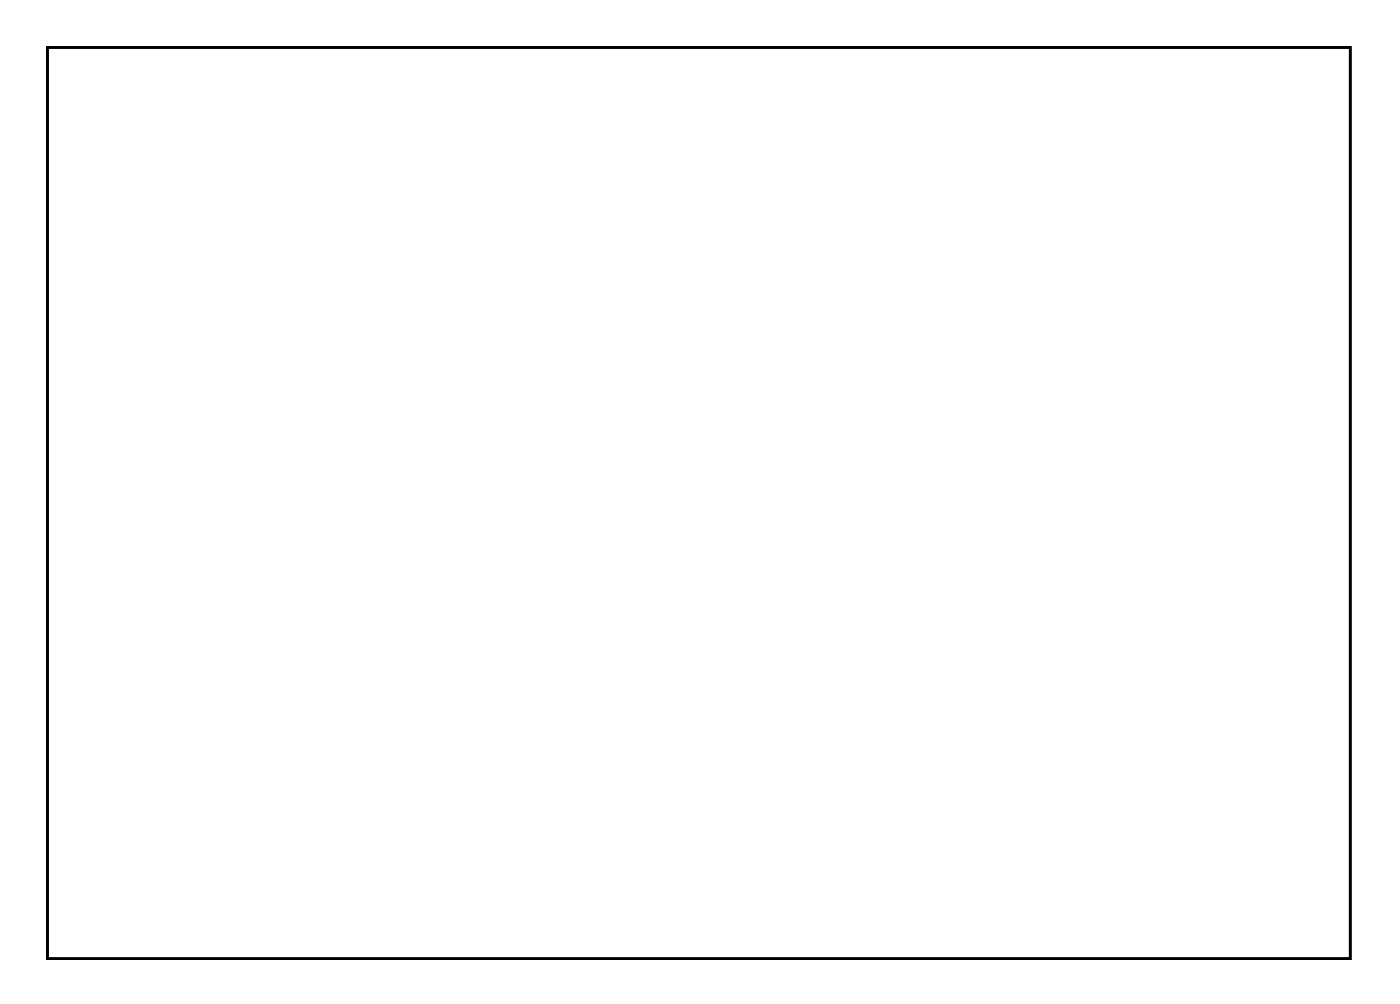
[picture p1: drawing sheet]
<svg xmlns="http://www.w3.org/2000/svg" width="107mm" height="77mm" viewBox="0 0 107 77" stroke-linecap="round" stroke-linejoin="round" font-family="sans-serif">
<path d="M3.6 3.6h99.8v69.8h-99.8z" fill="none" stroke="#000" stroke-width=".2"/>
<path d="M3.6 3.6h99.8v69.8h-99.8zM3.6 3.6v69.8h99.8v-69.8z" fill="#000"/>
<circle cx="20.9" cy="67.1" r="1.5" fill="#fff"/>
<circle cx="20.9" cy="67.1" r="1.5" fill="none" stroke="#fff" stroke-width=".76" stroke-linecap="butt"/>
<circle cx="22.3" cy="55.9" r=".8" fill="#fff"/>
<circle cx="22.3" cy="55.9" r=".8" fill="none" stroke="#fff" stroke-width=".85" stroke-linecap="butt"/>
<circle cx="20.9" cy="48" r="1.5" fill="#fff"/>
<circle cx="20.9" cy="48" r="1.5" fill="none" stroke="#fff" stroke-width=".76" stroke-linecap="butt"/>
<circle cx="37.5" cy="47.4" r=".69" fill="#fff"/>
<circle cx="37.5" cy="47.4" r=".69" fill="none" stroke="#fff" stroke-width=".64" stroke-linecap="butt"/>
<circle cx="37.5" cy="49.9" r=".69" fill="#fff"/>
<circle cx="37.5" cy="49.9" r=".69" fill="none" stroke="#fff" stroke-width=".64" stroke-linecap="butt"/>
<circle cx="37.5" cy="52.5" r=".69" fill="#fff"/>
<circle cx="37.5" cy="52.5" r=".69" fill="none" stroke="#fff" stroke-width=".64" stroke-linecap="butt"/>
<circle cx="37.5" cy="55" r=".69" fill="#fff"/>
<circle cx="37.5" cy="55" r=".69" fill="none" stroke="#fff" stroke-width=".64" stroke-linecap="butt"/>
<circle cx="37.5" cy="57.6" r=".69" fill="#fff"/>
<circle cx="37.5" cy="57.6" r=".69" fill="none" stroke="#fff" stroke-width=".64" stroke-linecap="butt"/>
<circle cx="37.5" cy="60.1" r=".69" fill="#fff"/>
<circle cx="37.5" cy="60.1" r=".69" fill="none" stroke="#fff" stroke-width=".64" stroke-linecap="butt"/>
<circle cx="37.5" cy="62.6" r=".69" fill="#fff"/>
<circle cx="37.5" cy="62.6" r=".69" fill="none" stroke="#fff" stroke-width=".64" stroke-linecap="butt"/>
<circle cx="37.5" cy="65.2" r=".69" fill="#fff"/>
<circle cx="37.5" cy="65.2" r=".69" fill="none" stroke="#fff" stroke-width=".64" stroke-linecap="butt"/>
<circle cx="37.5" cy="67.7" r=".69" fill="#fff"/>
<circle cx="37.5" cy="67.7" r=".69" fill="none" stroke="#fff" stroke-width=".64" stroke-linecap="butt"/>
<circle cx="22.3" cy="59.4" r=".8" fill="#fff"/>
<circle cx="22.3" cy="59.4" r=".8" fill="none" stroke="#fff" stroke-width=".85" stroke-linecap="butt"/>
<circle cx="19.7" cy="32.2" r=".74" fill="#fff"/>
<circle cx="19.7" cy="32.2" r=".74" fill="none" stroke="#fff" stroke-width=".76" stroke-linecap="butt"/>
<circle cx="22.3" cy="32.2" r=".74" fill="#fff"/>
<circle cx="22.3" cy="32.2" r=".74" fill="none" stroke="#fff" stroke-width=".76" stroke-linecap="butt"/>
<circle cx="24.8" cy="32.2" r=".74" fill="#fff"/>
<circle cx="24.8" cy="32.2" r=".74" fill="none" stroke="#fff" stroke-width=".76" stroke-linecap="butt"/>
<circle cx="27.4" cy="32.2" r=".74" fill="#fff"/>
<circle cx="27.4" cy="32.2" r=".74" fill="none" stroke="#fff" stroke-width=".76" stroke-linecap="butt"/>
<circle cx="78.1" cy="67.7" r=".74" fill="#fff"/>
<circle cx="78.1" cy="67.7" r=".74" fill="none" stroke="#fff" stroke-width=".76" stroke-linecap="butt"/>
<circle cx="78.1" cy="65.1" r=".74" fill="#fff"/>
<circle cx="78.1" cy="65.1" r=".74" fill="none" stroke="#fff" stroke-width=".76" stroke-linecap="butt"/>
<circle cx="78.1" cy="62.6" r=".74" fill="#fff"/>
<circle cx="78.1" cy="62.6" r=".74" fill="none" stroke="#fff" stroke-width=".76" stroke-linecap="butt"/>
<circle cx="65.4" cy="11.8" r=".74" fill="#fff"/>
<circle cx="65.4" cy="11.8" r=".74" fill="none" stroke="#fff" stroke-width=".76" stroke-linecap="butt"/>
<circle cx="67.9" cy="11.8" r=".74" fill="#fff"/>
<circle cx="67.9" cy="11.8" r=".74" fill="none" stroke="#fff" stroke-width=".76" stroke-linecap="butt"/>
<circle cx="70.5" cy="11.8" r=".74" fill="#fff"/>
<circle cx="70.5" cy="11.8" r=".74" fill="none" stroke="#fff" stroke-width=".76" stroke-linecap="butt"/>
<circle cx="73" cy="11.8" r=".74" fill="#fff"/>
<circle cx="73" cy="11.8" r=".74" fill="none" stroke="#fff" stroke-width=".76" stroke-linecap="butt"/>
<path d="M74.8 11h1.5v1.5h-1.5z" fill="#fff"/>
<path d="M74.8 11h1.5v1.5h-1.5z" fill="none" stroke="#fff" stroke-width=".76" stroke-linecap="butt"/>
<circle cx="75.6" cy="11.8" r=".74" fill="#fff"/>
<circle cx="75.6" cy="11.8" r=".74" fill="none" stroke="#fff" stroke-width=".76" stroke-linecap="butt"/>
<circle cx="85.7" cy="11.8" r=".74" fill="#fff"/>
<circle cx="85.7" cy="11.8" r=".74" fill="none" stroke="#fff" stroke-width=".76" stroke-linecap="butt"/>
<circle cx="88.3" cy="11.8" r=".74" fill="#fff"/>
<circle cx="88.3" cy="11.8" r=".74" fill="none" stroke="#fff" stroke-width=".76" stroke-linecap="butt"/>
<circle cx="90.8" cy="11.8" r=".74" fill="#fff"/>
<circle cx="90.8" cy="11.8" r=".74" fill="none" stroke="#fff" stroke-width=".76" stroke-linecap="butt"/>
<circle cx="93.3" cy="11.8" r=".74" fill="#fff"/>
<circle cx="93.3" cy="11.8" r=".74" fill="none" stroke="#fff" stroke-width=".76" stroke-linecap="butt"/>
<path d="M95.1 11h1.5v1.5h-1.5z" fill="#fff"/>
<path d="M95.1 11h1.5v1.5h-1.5z" fill="none" stroke="#fff" stroke-width=".76" stroke-linecap="butt"/>
<circle cx="95.9" cy="11.8" r=".74" fill="#fff"/>
<circle cx="95.9" cy="11.8" r=".74" fill="none" stroke="#fff" stroke-width=".76" stroke-linecap="butt"/>
<circle cx="93.3" cy="29.6" r=".57" fill="#fff"/>
<circle cx="93.3" cy="29.6" r=".57" fill="none" stroke="#fff" stroke-width=".43"/>
<path d="M92.9 28.5a.66 .66 0 0 1 .7-.2 .66 .66 0 0 1 .4 .6v1.3a.66 .66 0 0 1-.7 .7 .66 .66 0 0 1-.6-.7v-1.3zM92.9 29.6a.45 .45 0 0 0 .9 0 .45 .45 0 0 0-.9 0z" fill="#fff"/>
<g fill="none" stroke="#fff" stroke-width=".51">
<path d="M92.9 28.5a.66 .66 0 0 1 .7-.2 .66 .66 0 0 1 .4 .6v1.3a.66 .66 0 0 1-.7 .7 .66 .66 0 0 1-.6-.7v-1.3z"/>
<circle cx="93.3" cy="29.6" r=".41"/>
</g>
<circle cx="90.8" cy="29.6" r=".57" fill="#fff"/>
<circle cx="90.8" cy="29.6" r=".57" fill="none" stroke="#fff" stroke-width=".43"/>
<path d="M90.3 28.5a.66 .66 0 0 1 .8-.2 .66 .66 0 0 1 .4 .6v1.3a.66 .66 0 0 1-.7 .7 .66 .66 0 0 1-.7-.7v-1.3zM90.4 29.6a.41 .41 0 0 0 .8 0 .41 .41 0 0 0-.8 0z" fill="#fff"/>
<g fill="none" stroke="#fff" stroke-width=".51">
<path d="M90.3 28.5a.66 .66 0 0 1 .8-.2 .66 .66 0 0 1 .4 .6v1.3a.66 .66 0 0 1-.7 .7 .66 .66 0 0 1-.7-.7v-1.3z"/>
<circle cx="90.8" cy="29.6" r=".41"/>
</g>
<circle cx="88.3" cy="29.6" r=".57" fill="#fff"/>
<circle cx="88.3" cy="29.6" r=".57" fill="none" stroke="#fff" stroke-width=".43"/>
<path d="M87.8 28.5a.66 .66 0 0 1 .7-.2 .66 .66 0 0 1 .4 .6v1.3a.66 .66 0 0 1-.6 .7 .66 .66 0 0 1-.7-.7v-1.3zM87.9 29.6a.41 .41 0 0 0 .8 0 .41 .41 0 0 0-.8 0z" fill="#fff"/>
<g fill="none" stroke="#fff" stroke-width=".51">
<path d="M87.8 28.5a.66 .66 0 0 1 .7-.2 .66 .66 0 0 1 .4 .6v1.3a.66 .66 0 0 1-.6 .7 .66 .66 0 0 1-.7-.7v-1.3z"/>
<circle cx="88.3" cy="29.6" r=".41"/>
</g>
<circle cx="85.7" cy="29.6" r=".57" fill="#fff"/>
<circle cx="85.7" cy="29.6" r=".57" fill="none" stroke="#fff" stroke-width=".43"/>
<path d="M85.3 28.5a.66 .66 0 0 1 .7-.2 .66 .66 0 0 1 .4 .6v1.3a.66 .66 0 0 1-.7 .7 .66 .66 0 0 1-.6-.7v-1.3zM85.3 29.6a.41 .41 0 0 0 .8 0 .41 .41 0 0 0-.8 0z" fill="#fff"/>
<g fill="none" stroke="#fff" stroke-width=".51">
<path d="M85.3 28.5a.66 .66 0 0 1 .7-.2 .66 .66 0 0 1 .4 .6v1.3a.66 .66 0 0 1-.7 .7 .66 .66 0 0 1-.6-.7v-1.3z"/>
<circle cx="85.7" cy="29.6" r=".41"/>
</g>
<circle cx="83.2" cy="29.6" r=".57" fill="#fff"/>
<circle cx="83.2" cy="29.6" r=".57" fill="none" stroke="#fff" stroke-width=".43"/>
<path d="M82.7 28.5a.66 .66 0 0 1 .7-.2 .66 .66 0 0 1 .4 .6v1.3a.66 .66 0 0 1-.6 .7 .66 .66 0 0 1-.7-.7v-1.3zM82.8 29.6a.41 .41 0 0 0 .8 0 .41 .41 0 0 0-.8 0z" fill="#fff"/>
<g fill="none" stroke="#fff" stroke-width=".51">
<path d="M82.7 28.5a.66 .66 0 0 1 .7-.2 .66 .66 0 0 1 .4 .6v1.3a.66 .66 0 0 1-.6 .7 .66 .66 0 0 1-.7-.7v-1.3z"/>
<circle cx="83.2" cy="29.6" r=".41"/>
</g>
<circle cx="80.6" cy="29.6" r=".57" fill="#fff"/>
<circle cx="80.6" cy="29.6" r=".57" fill="none" stroke="#fff" stroke-width=".43"/>
<path d="M80.2 28.5a.66 .66 0 0 1 .7-.2 .66 .66 0 0 1 .4 .6v1.3a.66 .66 0 0 1-.7 .7 .66 .66 0 0 1-.6-.7v-1.3zM80.2 29.6a.45 .45 0 0 0 .9 0 .45 .45 0 0 0-.9 0z" fill="#fff"/>
<g fill="none" stroke="#fff" stroke-width=".51">
<path d="M80.2 28.5a.66 .66 0 0 1 .7-.2 .66 .66 0 0 1 .4 .6v1.3a.66 .66 0 0 1-.7 .7 .66 .66 0 0 1-.6-.7v-1.3z"/>
<circle cx="80.6" cy="29.6" r=".41"/>
</g>
<circle cx="78.1" cy="29.6" r=".57" fill="#fff"/>
<circle cx="78.1" cy="29.6" r=".57" fill="none" stroke="#fff" stroke-width=".43"/>
<path d="M77.6 28.5a.66 .66 0 0 1 .8-.2 .66 .66 0 0 1 .4 .6v1.3a.66 .66 0 0 1-.7 .7 .66 .66 0 0 1-.7-.7v-1.3zM77.7 29.6a.41 .41 0 0 0 .8 0 .41 .41 0 0 0-.8 0z" fill="#fff"/>
<g fill="none" stroke="#fff" stroke-width=".51">
<path d="M77.6 28.5a.66 .66 0 0 1 .8-.2 .66 .66 0 0 1 .4 .6v1.3a.66 .66 0 0 1-.7 .7 .66 .66 0 0 1-.7-.7v-1.3z"/>
<circle cx="78.1" cy="29.6" r=".41"/>
</g>
<circle cx="75.6" cy="29.6" r=".57" fill="#fff"/>
<circle cx="75.6" cy="29.6" r=".57" fill="none" stroke="#fff" stroke-width=".43"/>
<path d="M75.1 28.5a.66 .66 0 0 1 .7-.2 .66 .66 0 0 1 .4 .6v1.3a.66 .66 0 0 1-.6 .7 .66 .66 0 0 1-.7-.7v-1.3zM75.2 29.6a.41 .41 0 0 0 .8 0 .41 .41 0 0 0-.8 0z" fill="#fff"/>
<g fill="none" stroke="#fff" stroke-width=".51">
<path d="M75.1 28.5a.66 .66 0 0 1 .7-.2 .66 .66 0 0 1 .4 .6v1.3a.66 .66 0 0 1-.6 .7 .66 .66 0 0 1-.7-.7v-1.3z"/>
<circle cx="75.6" cy="29.6" r=".41"/>
</g>
<circle cx="73" cy="29.6" r=".57" fill="#fff"/>
<circle cx="73" cy="29.6" r=".57" fill="none" stroke="#fff" stroke-width=".43"/>
<path d="M72.6 28.5a.66 .66 0 0 1 .7-.2 .66 .66 0 0 1 .4 .6v1.3a.66 .66 0 0 1-.7 .7 .66 .66 0 0 1-.6-.7v-1.3zM72.6 29.6a.41 .41 0 0 0 .8 0 .41 .41 0 0 0-.8 0z" fill="#fff"/>
<g fill="none" stroke="#fff" stroke-width=".51">
<path d="M72.6 28.5a.66 .66 0 0 1 .7-.2 .66 .66 0 0 1 .4 .6v1.3a.66 .66 0 0 1-.7 .7 .66 .66 0 0 1-.6-.7v-1.3z"/>
<circle cx="73" cy="29.6" r=".41"/>
</g>
<circle cx="70.5" cy="29.6" r=".57" fill="#fff"/>
<circle cx="70.5" cy="29.6" r=".57" fill="none" stroke="#fff" stroke-width=".43"/>
<path d="M70 28.5a.66 .66 0 0 1 .7-.2 .66 .66 0 0 1 .4 .6v1.3a.66 .66 0 0 1-.6 .7 .66 .66 0 0 1-.7-.7v-1.3zM70.1 29.6a.41 .41 0 0 0 .8 0 .41 .41 0 0 0-.8 0z" fill="#fff"/>
<g fill="none" stroke="#fff" stroke-width=".51">
<path d="M70 28.5a.66 .66 0 0 1 .7-.2 .66 .66 0 0 1 .4 .6v1.3a.66 .66 0 0 1-.6 .7 .66 .66 0 0 1-.7-.7v-1.3z"/>
<circle cx="70.5" cy="29.6" r=".41"/>
</g>
<circle cx="67.9" cy="29.6" r=".57" fill="#fff"/>
<circle cx="67.9" cy="29.6" r=".57" fill="none" stroke="#fff" stroke-width=".43"/>
<path d="M67.5 28.5a.66 .66 0 0 1 .7-.2 .66 .66 0 0 1 .4 .6v1.3a.66 .66 0 0 1-.7 .7 .66 .66 0 0 1-.6-.7v-1.3zM67.5 29.6a.45 .45 0 0 0 .9 0 .45 .45 0 0 0-.9 0z" fill="#fff"/>
<g fill="none" stroke="#fff" stroke-width=".51">
<path d="M67.5 28.5a.66 .66 0 0 1 .7-.2 .66 .66 0 0 1 .4 .6v1.3a.66 .66 0 0 1-.7 .7 .66 .66 0 0 1-.6-.7v-1.3z"/>
<circle cx="67.9" cy="29.6" r=".41"/>
</g>
<circle cx="65.4" cy="29.6" r=".57" fill="#fff"/>
<circle cx="65.4" cy="29.6" r=".57" fill="none" stroke="#fff" stroke-width=".43"/>
<path d="M64.9 28.5a.66 .66 0 0 1 .8-.2 .66 .66 0 0 1 .4 .6v1.3a.66 .66 0 0 1-.7 .7 .66 .66 0 0 1-.7-.7v-1.3zM65 29.6a.41 .41 0 0 0 .8 0 .41 .41 0 0 0-.8 0z" fill="#fff"/>
<g fill="none" stroke="#fff" stroke-width=".51">
<path d="M64.9 28.5a.66 .66 0 0 1 .8-.2 .66 .66 0 0 1 .4 .6v1.3a.66 .66 0 0 1-.7 .7 .66 .66 0 0 1-.7-.7v-1.3z"/>
<circle cx="65.4" cy="29.6" r=".41"/>
</g>
<circle cx="62.9" cy="29.6" r=".57" fill="#fff"/>
<circle cx="62.9" cy="29.6" r=".57" fill="none" stroke="#fff" stroke-width=".43"/>
<path d="M62.4 28.5a.66 .66 0 0 1 .7-.2 .66 .66 0 0 1 .4 .6v1.3a.66 .66 0 0 1-.6 .7 .66 .66 0 0 1-.7-.7v-1.3zM62.5 29.6a.41 .41 0 0 0 .8 0 .41 .41 0 0 0-.8 0z" fill="#fff"/>
<g fill="none" stroke="#fff" stroke-width=".51">
<path d="M62.4 28.5a.66 .66 0 0 1 .7-.2 .66 .66 0 0 1 .4 .6v1.3a.66 .66 0 0 1-.6 .7 .66 .66 0 0 1-.7-.7v-1.3z"/>
<circle cx="62.9" cy="29.6" r=".41"/>
</g>
<circle cx="60.3" cy="29.6" r=".57" fill="#fff"/>
<circle cx="60.3" cy="29.6" r=".57" fill="none" stroke="#fff" stroke-width=".43"/>
<path d="M59.9 28.5a.66 .66 0 0 1 .7-.2 .66 .66 0 0 1 .4 .6v1.3a.66 .66 0 0 1-.7 .7 .66 .66 0 0 1-.6-.7v-1.3zM59.9 29.6a.41 .41 0 0 0 .8 0 .41 .41 0 0 0-.8 0z" fill="#fff"/>
<g fill="none" stroke="#fff" stroke-width=".51">
<path d="M59.9 28.5a.66 .66 0 0 1 .7-.2 .66 .66 0 0 1 .4 .6v1.3a.66 .66 0 0 1-.7 .7 .66 .66 0 0 1-.6-.7v-1.3z"/>
<circle cx="60.3" cy="29.6" r=".41"/>
</g>
<circle cx="57.8" cy="29.6" r=".57" fill="#fff"/>
<circle cx="57.8" cy="29.6" r=".57" fill="none" stroke="#fff" stroke-width=".43"/>
<path d="M57.3 28.5a.66 .66 0 0 1 .7-.2 .66 .66 0 0 1 .4 .6v1.3a.66 .66 0 0 1-.6 .7 .66 .66 0 0 1-.7-.7v-1.3zM57.4 29.6a.41 .41 0 0 0 .8 0 .41 .41 0 0 0-.8 0z" fill="#fff"/>
<g fill="none" stroke="#fff" stroke-width=".51">
<path d="M57.3 28.5a.66 .66 0 0 1 .7-.2 .66 .66 0 0 1 .4 .6v1.3a.66 .66 0 0 1-.6 .7 .66 .66 0 0 1-.7-.7v-1.3z"/>
<circle cx="57.8" cy="29.6" r=".41"/>
</g>
<circle cx="57.8" cy="55" r=".57" fill="#fff"/>
<circle cx="57.8" cy="55" r=".57" fill="none" stroke="#fff" stroke-width=".43"/>
<path d="M57.3 53.8a.66 .66 0 0 1 .7-.1 .66 .66 0 0 1 .4 .6v1.3a.66 .66 0 0 1-.6 .6 .66 .66 0 0 1-.7-.6v-1.3zM57.4 54.9a.41 .41 0 0 0 .8 0 .41 .41 0 0 0-.8 0z" fill="#fff"/>
<g fill="none" stroke="#fff" stroke-width=".51">
<path d="M57.3 53.8a.66 .66 0 0 1 .7-.1 .66 .66 0 0 1 .4 .6v1.3a.66 .66 0 0 1-.6 .6 .66 .66 0 0 1-.7-.6v-1.3z"/>
<circle cx="57.8" cy="54.9" r=".41"/>
</g>
<circle cx="60.3" cy="55" r=".57" fill="#fff"/>
<circle cx="60.3" cy="55" r=".57" fill="none" stroke="#fff" stroke-width=".43"/>
<path d="M59.9 53.8a.66 .66 0 0 1 .7-.1 .66 .66 0 0 1 .4 .6v1.3a.66 .66 0 0 1-.7 .6 .66 .66 0 0 1-.6-.6v-1.3zM59.9 54.9a.41 .41 0 0 0 .8 0 .41 .41 0 0 0-.8 0z" fill="#fff"/>
<g fill="none" stroke="#fff" stroke-width=".51">
<path d="M59.9 53.8a.66 .66 0 0 1 .7-.1 .66 .66 0 0 1 .4 .6v1.3a.66 .66 0 0 1-.7 .6 .66 .66 0 0 1-.6-.6v-1.3z"/>
<circle cx="60.3" cy="54.9" r=".41"/>
</g>
<circle cx="62.9" cy="55" r=".57" fill="#fff"/>
<circle cx="62.9" cy="55" r=".57" fill="none" stroke="#fff" stroke-width=".43"/>
<path d="M62.4 53.8a.66 .66 0 0 1 .7-.1 .66 .66 0 0 1 .4 .6v1.3a.66 .66 0 0 1-.6 .6 .66 .66 0 0 1-.7-.6v-1.3zM62.5 54.9a.41 .41 0 0 0 .8 0 .41 .41 0 0 0-.8 0z" fill="#fff"/>
<g fill="none" stroke="#fff" stroke-width=".51">
<path d="M62.4 53.8a.66 .66 0 0 1 .7-.1 .66 .66 0 0 1 .4 .6v1.3a.66 .66 0 0 1-.6 .6 .66 .66 0 0 1-.7-.6v-1.3z"/>
<circle cx="62.9" cy="54.9" r=".41"/>
</g>
<circle cx="65.4" cy="55" r=".57" fill="#fff"/>
<circle cx="65.4" cy="55" r=".57" fill="none" stroke="#fff" stroke-width=".43"/>
<path d="M64.9 53.8a.66 .66 0 0 1 .8-.1 .66 .66 0 0 1 .4 .6v1.3a.66 .66 0 0 1-.7 .6 .66 .66 0 0 1-.7-.6v-1.3zM65 54.9a.41 .41 0 0 0 .8 0 .41 .41 0 0 0-.8 0z" fill="#fff"/>
<g fill="none" stroke="#fff" stroke-width=".51">
<path d="M64.9 53.8a.66 .66 0 0 1 .8-.1 .66 .66 0 0 1 .4 .6v1.3a.66 .66 0 0 1-.7 .6 .66 .66 0 0 1-.7-.6v-1.3z"/>
<circle cx="65.4" cy="54.9" r=".41"/>
</g>
<circle cx="67.9" cy="55" r=".57" fill="#fff"/>
<circle cx="67.9" cy="55" r=".57" fill="none" stroke="#fff" stroke-width=".43"/>
<path d="M67.5 53.8a.66 .66 0 0 1 .7-.1 .66 .66 0 0 1 .4 .6v1.3a.66 .66 0 0 1-.7 .7 .66 .66 0 0 1-.6-.7v-1.3zM67.5 54.9a.45 .45 0 0 0 .9 0 .45 .45 0 0 0-.9 0z" fill="#fff"/>
<g fill="none" stroke="#fff" stroke-width=".51">
<path d="M67.5 53.8a.66 .66 0 0 1 .7-.1 .66 .66 0 0 1 .4 .6v1.3a.66 .66 0 0 1-.7 .7 .66 .66 0 0 1-.6-.7v-1.3z"/>
<circle cx="67.9" cy="54.9" r=".41"/>
</g>
<circle cx="70.5" cy="55" r=".57" fill="#fff"/>
<circle cx="70.5" cy="55" r=".57" fill="none" stroke="#fff" stroke-width=".43"/>
<path d="M70 53.8a.66 .66 0 0 1 .7-.1 .66 .66 0 0 1 .4 .6v1.3a.66 .66 0 0 1-.6 .6 .66 .66 0 0 1-.7-.6v-1.3zM70.1 54.9a.41 .41 0 0 0 .8 0 .41 .41 0 0 0-.8 0z" fill="#fff"/>
<g fill="none" stroke="#fff" stroke-width=".51">
<path d="M70 53.8a.66 .66 0 0 1 .7-.1 .66 .66 0 0 1 .4 .6v1.3a.66 .66 0 0 1-.6 .6 .66 .66 0 0 1-.7-.6v-1.3z"/>
<circle cx="70.5" cy="54.9" r=".41"/>
</g>
<circle cx="73" cy="55" r=".57" fill="#fff"/>
<circle cx="73" cy="55" r=".57" fill="none" stroke="#fff" stroke-width=".43"/>
<path d="M72.6 53.8a.66 .66 0 0 1 .7-.1 .66 .66 0 0 1 .4 .6v1.3a.66 .66 0 0 1-.7 .6 .66 .66 0 0 1-.6-.6v-1.3zM72.6 54.9a.41 .41 0 0 0 .8 0 .41 .41 0 0 0-.8 0z" fill="#fff"/>
<g fill="none" stroke="#fff" stroke-width=".51">
<path d="M72.6 53.8a.66 .66 0 0 1 .7-.1 .66 .66 0 0 1 .4 .6v1.3a.66 .66 0 0 1-.7 .6 .66 .66 0 0 1-.6-.6v-1.3z"/>
<circle cx="73" cy="54.9" r=".41"/>
</g>
<circle cx="75.6" cy="55" r=".57" fill="#fff"/>
<circle cx="75.6" cy="55" r=".57" fill="none" stroke="#fff" stroke-width=".43"/>
<path d="M75.1 53.8a.66 .66 0 0 1 .7-.1 .66 .66 0 0 1 .4 .6v1.3a.66 .66 0 0 1-.6 .6 .66 .66 0 0 1-.7-.6v-1.3zM75.2 54.9a.41 .41 0 0 0 .8 0 .41 .41 0 0 0-.8 0z" fill="#fff"/>
<g fill="none" stroke="#fff" stroke-width=".51">
<path d="M75.1 53.8a.66 .66 0 0 1 .7-.1 .66 .66 0 0 1 .4 .6v1.3a.66 .66 0 0 1-.6 .6 .66 .66 0 0 1-.7-.6v-1.3z"/>
<circle cx="75.6" cy="54.9" r=".41"/>
</g>
<circle cx="78.1" cy="55" r=".57" fill="#fff"/>
<circle cx="78.1" cy="55" r=".57" fill="none" stroke="#fff" stroke-width=".43"/>
<path d="M77.6 53.8a.66 .66 0 0 1 .8-.1 .66 .66 0 0 1 .4 .6v1.3a.66 .66 0 0 1-.7 .6 .66 .66 0 0 1-.7-.6v-1.3zM77.7 54.9a.41 .41 0 0 0 .8 0 .41 .41 0 0 0-.8 0z" fill="#fff"/>
<g fill="none" stroke="#fff" stroke-width=".51">
<path d="M77.6 53.8a.66 .66 0 0 1 .8-.1 .66 .66 0 0 1 .4 .6v1.3a.66 .66 0 0 1-.7 .6 .66 .66 0 0 1-.7-.6v-1.3z"/>
<circle cx="78.1" cy="54.9" r=".41"/>
</g>
<circle cx="80.6" cy="55" r=".57" fill="#fff"/>
<circle cx="80.6" cy="55" r=".57" fill="none" stroke="#fff" stroke-width=".43"/>
<path d="M80.2 53.8a.66 .66 0 0 1 .7-.1 .66 .66 0 0 1 .4 .6v1.3a.66 .66 0 0 1-.7 .6 .66 .66 0 0 1-.6-.6v-1.3zM80.2 54.9a.45 .45 0 0 0 .9 0 .45 .45 0 0 0-.9 0z" fill="#fff"/>
<g fill="none" stroke="#fff" stroke-width=".51">
<path d="M80.2 53.8a.66 .66 0 0 1 .7-.1 .66 .66 0 0 1 .4 .6v1.3a.66 .66 0 0 1-.7 .6 .66 .66 0 0 1-.6-.6v-1.3z"/>
<circle cx="80.6" cy="54.9" r=".41"/>
</g>
<circle cx="83.2" cy="55" r=".57" fill="#fff"/>
<circle cx="83.2" cy="55" r=".57" fill="none" stroke="#fff" stroke-width=".43"/>
<path d="M82.7 53.8a.66 .66 0 0 1 .7-.1 .66 .66 0 0 1 .4 .6v1.3a.66 .66 0 0 1-.6 .6 .66 .66 0 0 1-.7-.6v-1.3zM82.8 54.9a.41 .41 0 0 0 .8 0 .41 .41 0 0 0-.8 0z" fill="#fff"/>
<g fill="none" stroke="#fff" stroke-width=".51">
<path d="M82.7 53.8a.66 .66 0 0 1 .7-.1 .66 .66 0 0 1 .4 .6v1.3a.66 .66 0 0 1-.6 .6 .66 .66 0 0 1-.7-.6v-1.3z"/>
<circle cx="83.2" cy="54.9" r=".41"/>
</g>
<circle cx="85.7" cy="55" r=".57" fill="#fff"/>
<circle cx="85.7" cy="55" r=".57" fill="none" stroke="#fff" stroke-width=".43"/>
<path d="M85.3 53.8a.66 .66 0 0 1 .7-.1 .66 .66 0 0 1 .4 .6v1.3a.66 .66 0 0 1-.7 .6 .66 .66 0 0 1-.6-.6v-1.3zM85.3 54.9a.41 .41 0 0 0 .8 0 .41 .41 0 0 0-.8 0z" fill="#fff"/>
<g fill="none" stroke="#fff" stroke-width=".51">
<path d="M85.3 53.8a.66 .66 0 0 1 .7-.1 .66 .66 0 0 1 .4 .6v1.3a.66 .66 0 0 1-.7 .6 .66 .66 0 0 1-.6-.6v-1.3z"/>
<circle cx="85.7" cy="54.9" r=".41"/>
</g>
<circle cx="88.3" cy="55" r=".57" fill="#fff"/>
<circle cx="88.3" cy="55" r=".57" fill="none" stroke="#fff" stroke-width=".43"/>
<path d="M87.8 53.8a.66 .66 0 0 1 .7-.1 .66 .66 0 0 1 .4 .6v1.3a.66 .66 0 0 1-.6 .6 .66 .66 0 0 1-.7-.6v-1.3zM87.9 54.9a.41 .41 0 0 0 .8 0 .41 .41 0 0 0-.8 0z" fill="#fff"/>
<g fill="none" stroke="#fff" stroke-width=".51">
<path d="M87.8 53.8a.66 .66 0 0 1 .7-.1 .66 .66 0 0 1 .4 .6v1.3a.66 .66 0 0 1-.6 .6 .66 .66 0 0 1-.7-.6v-1.3z"/>
<circle cx="88.3" cy="54.9" r=".41"/>
</g>
<circle cx="90.8" cy="55" r=".57" fill="#fff"/>
<circle cx="90.8" cy="55" r=".57" fill="none" stroke="#fff" stroke-width=".43"/>
<path d="M90.3 53.8a.66 .66 0 0 1 .8-.1 .66 .66 0 0 1 .4 .6v1.3a.66 .66 0 0 1-.7 .6 .66 .66 0 0 1-.7-.6v-1.3zM90.4 54.9a.41 .41 0 0 0 .8 0 .41 .41 0 0 0-.8 0z" fill="#fff"/>
<g fill="none" stroke="#fff" stroke-width=".51">
<path d="M90.3 53.8a.66 .66 0 0 1 .8-.1 .66 .66 0 0 1 .4 .6v1.3a.66 .66 0 0 1-.7 .6 .66 .66 0 0 1-.7-.6v-1.3z"/>
<circle cx="90.8" cy="54.9" r=".41"/>
</g>
<circle cx="93.3" cy="55" r=".57" fill="#fff"/>
<circle cx="93.3" cy="55" r=".57" fill="none" stroke="#fff" stroke-width=".43"/>
<path d="M92.9 53.8a.66 .66 0 0 1 .7-.1 .66 .66 0 0 1 .4 .6v1.3a.66 .66 0 0 1-.7 .6 .66 .66 0 0 1-.6-.6v-1.3zM92.9 54.9a.45 .45 0 0 0 .9 0 .45 .45 0 0 0-.9 0z" fill="#fff"/>
<g fill="none" stroke="#fff" stroke-width=".51">
<path d="M92.9 53.8a.66 .66 0 0 1 .7-.1 .66 .66 0 0 1 .4 .6v1.3a.66 .66 0 0 1-.7 .6 .66 .66 0 0 1-.6-.6v-1.3z"/>
<circle cx="93.3" cy="54.9" r=".41"/>
</g>
<circle cx="45.1" cy="11.8" r=".74" fill="#fff"/>
<circle cx="45.1" cy="11.8" r=".74" fill="none" stroke="#fff" stroke-width=".76" stroke-linecap="butt"/>
<circle cx="47.6" cy="11.8" r=".74" fill="#fff"/>
<circle cx="47.6" cy="11.8" r=".74" fill="none" stroke="#fff" stroke-width=".76" stroke-linecap="butt"/>
<circle cx="50.2" cy="11.8" r=".74" fill="#fff"/>
<circle cx="50.2" cy="11.8" r=".74" fill="none" stroke="#fff" stroke-width=".76" stroke-linecap="butt"/>
<circle cx="52.7" cy="11.8" r=".74" fill="#fff"/>
<circle cx="52.7" cy="11.8" r=".74" fill="none" stroke="#fff" stroke-width=".76" stroke-linecap="butt"/>
<path d="M54.5 11h1.5v1.5h-1.5z" fill="#fff"/>
<path d="M54.5 11h1.5v1.5h-1.5z" fill="none" stroke="#fff" stroke-width=".76" stroke-linecap="butt"/>
<circle cx="55.2" cy="11.8" r=".74" fill="#fff"/>
<circle cx="55.2" cy="11.8" r=".74" fill="none" stroke="#fff" stroke-width=".76" stroke-linecap="butt"/>
<circle cx="83.2" cy="67.7" r=".74" fill="#fff"/>
<circle cx="83.2" cy="67.7" r=".74" fill="none" stroke="#fff" stroke-width=".76" stroke-linecap="butt"/>
<circle cx="83.2" cy="65.1" r=".74" fill="#fff"/>
<circle cx="83.2" cy="65.1" r=".74" fill="none" stroke="#fff" stroke-width=".76" stroke-linecap="butt"/>
<circle cx="83.2" cy="62.6" r=".74" fill="#fff"/>
<circle cx="83.2" cy="62.6" r=".74" fill="none" stroke="#fff" stroke-width=".76" stroke-linecap="butt"/>
<circle cx="75.6" cy="14.3" r=".74" fill="#fff"/>
<circle cx="75.6" cy="14.3" r=".74" fill="none" stroke="#fff" stroke-width=".76" stroke-linecap="butt"/>
<circle cx="62.9" cy="14.3" r=".74" fill="#fff"/>
<circle cx="62.9" cy="14.3" r=".74" fill="none" stroke="#fff" stroke-width=".76" stroke-linecap="butt"/>
<circle cx="83.2" cy="14.3" r=".74" fill="#fff"/>
<circle cx="83.2" cy="14.3" r=".74" fill="none" stroke="#fff" stroke-width=".76" stroke-linecap="butt"/>
<circle cx="7" cy="6.7" r="1.75" fill="#fff"/>
<circle cx="7" cy="6.7" r="1.75" fill="none" stroke="#fff" stroke-width=".76" stroke-linecap="butt"/>
<circle cx="101" cy="6.7" r="1.75" fill="#fff"/>
<circle cx="101" cy="6.7" r="1.75" fill="none" stroke="#fff" stroke-width=".76" stroke-linecap="butt"/>
<circle cx="101" cy="70.2" r="1.75" fill="#fff"/>
<circle cx="101" cy="70.2" r="1.75" fill="none" stroke="#fff" stroke-width=".76" stroke-linecap="butt"/>
<circle cx="6.9" cy="70.2" r="1.75" fill="#fff"/>
<circle cx="6.9" cy="70.2" r="1.75" fill="none" stroke="#fff" stroke-width=".76" stroke-linecap="butt"/>
<circle cx="93.3" cy="14.3" r=".74" fill="#fff"/>
<circle cx="93.3" cy="14.3" r=".74" fill="none" stroke="#fff" stroke-width=".76" stroke-linecap="butt"/>
<circle cx="88.2" cy="67.7" r=".74" fill="#fff"/>
<circle cx="88.2" cy="67.7" r=".74" fill="none" stroke="#fff" stroke-width=".76" stroke-linecap="butt"/>
<circle cx="88.3" cy="65.1" r=".74" fill="#fff"/>
<circle cx="88.3" cy="65.1" r=".74" fill="none" stroke="#fff" stroke-width=".76" stroke-linecap="butt"/>
<circle cx="88.3" cy="62.6" r=".74" fill="#fff"/>
<circle cx="88.3" cy="62.6" r=".74" fill="none" stroke="#fff" stroke-width=".76" stroke-linecap="butt"/>
<circle cx="50.2" cy="34.7" r=".74" fill="#fff"/>
<circle cx="50.2" cy="34.7" r=".74" fill="none" stroke="#fff" stroke-width=".76" stroke-linecap="butt"/>
<circle cx="50.2" cy="37.2" r=".74" fill="#fff"/>
<circle cx="50.2" cy="37.2" r=".74" fill="none" stroke="#fff" stroke-width=".76" stroke-linecap="butt"/>
<circle cx="50.2" cy="39.8" r=".74" fill="#fff"/>
<circle cx="50.2" cy="39.8" r=".74" fill="none" stroke="#fff" stroke-width=".76" stroke-linecap="butt"/>
<circle cx="50.2" cy="42.3" r=".74" fill="#fff"/>
<circle cx="50.2" cy="42.3" r=".74" fill="none" stroke="#fff" stroke-width=".76" stroke-linecap="butt"/>
<circle cx="50.2" cy="44.9" r=".74" fill="#fff"/>
<circle cx="50.2" cy="44.9" r=".74" fill="none" stroke="#fff" stroke-width=".76" stroke-linecap="butt"/>
<circle cx="50.2" cy="47.4" r=".74" fill="#fff"/>
<circle cx="50.2" cy="47.4" r=".74" fill="none" stroke="#fff" stroke-width=".76" stroke-linecap="butt"/>
<circle cx="50.2" cy="49.9" r=".74" fill="#fff"/>
<circle cx="50.2" cy="49.9" r=".74" fill="none" stroke="#fff" stroke-width=".76" stroke-linecap="butt"/>
<circle cx="50.2" cy="52.5" r=".74" fill="#fff"/>
<circle cx="50.2" cy="52.5" r=".74" fill="none" stroke="#fff" stroke-width=".76" stroke-linecap="butt"/>
</svg>
